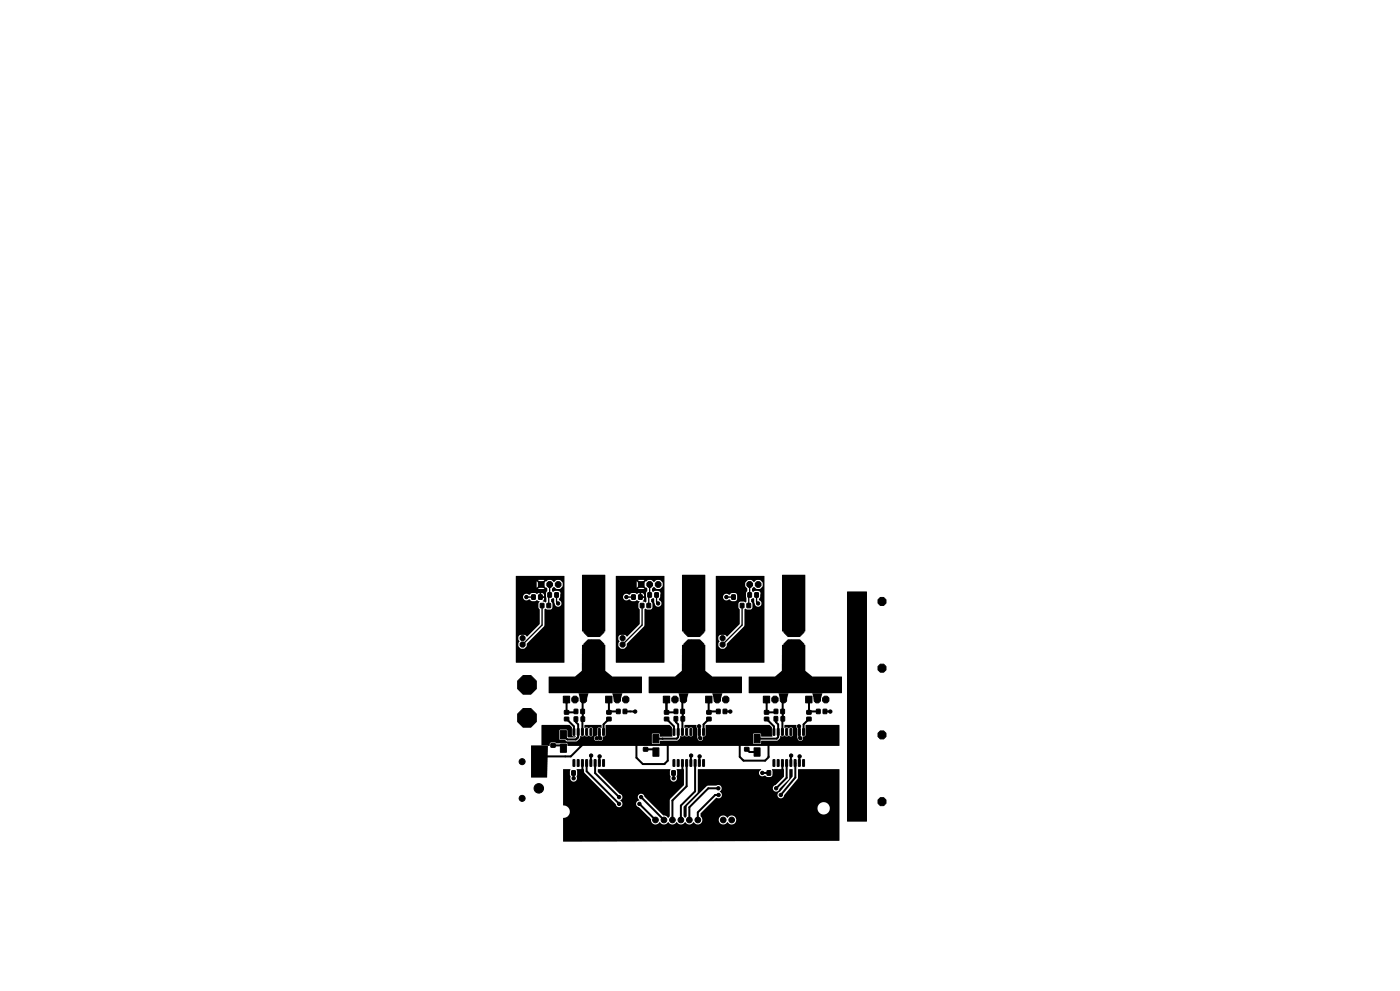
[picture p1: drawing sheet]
<svg xmlns="http://www.w3.org/2000/svg" width="420mm" height="297mm" viewBox="0 0 420 297" stroke-linecap="round" stroke-linejoin="round" font-family="sans-serif">
<g fill="#000" stroke="#000" stroke-width=".3">
<path d="M159.5 178.3h1.1v1.3h-1.1zM161.5 174.3h1.7v1.7h-1.7zM161.6 178.3h1v1.3h-1zM164.4 177.7h1v1.3h-1zM166.5 177.7h1v1.3h-1zM189.5 178.3h1.1v1.3h-1.1zM191.5 174.3h1.7v1.7h-1.7zM191.6 178.3h1v1.3h-1zM194.4 177.7h1v1.3h-1zM196.5 177.7h1v1.3h-1zM219.5 178.3h1.1v1.3h-1.1zM221.5 174.3h1.7v1.7h-1.7z"/>
<path d="M221.6 178.3h1v1.3h-1zM224.4 177.7h1v1.3h-1zM226.5 177.7h1v1.3h-1zM255.9 179.1h2.4v2.3h-2.4zM156 188.6h1.5v1.5h-1.5zM162.1 180.9h1v1.2h-1zM164.1 180.9h1v1.2h-1zM175.2 193l1.2-1.2h3.5l1.3 1.2v6.5l-1.3 1.3h-3.5l-1.2-1.3zM175.2 183l1.2-1.2h3.5l1.3 1.2v6.5l-1.3 1.3h-3.5l-1.2-1.3zM186 188.6h1.5v1.5h-1.5zM192.1 180.9h1v1.2h-1zM194.1 180.9h1v1.2h-1z"/>
<path d="M205.2 193l1.2-1.2h3.5l1.3 1.2v6.5l-1.3 1.3h-3.5l-1.2-1.3zM205.2 183l1.2-1.2h3.5l1.3 1.2v6.5l-1.3 1.3h-3.5l-1.2-1.3zM216 188.6h1.5v1.5h-1.5zM222.1 180.9h1v1.2h-1zM224.1 180.9h1v1.2h-1zM235.2 193l1.2-1.2h3.5l1.3 1.2v6.5l-1.3 1.3h-3.5l-1.2-1.3zM235.2 183l1.2-1.2h3.5l1.3 1.2v6.5l-1.3 1.3h-3.5l-1.2-1.3zM255.9 199.1h2.4v2.3h-2.4zM168.1 219h1.8v2.5h-1.8zM169.3 215h1.3v1h-1.3zM169.3 213h1.3v1h-1.3zM169 208.7h1.9v1.9h-1.9z"/>
<path d="M171.9 218.4h.6l-.1 2-.5-.1zM172.3 214.9h1v1.3h-1zM172.3 212.6h1v1.2h-1zM173.2 218.4h.5v2l-.5-.1zM174.5 218.4h.5l-.1 2-.5-.1zM174.3 212.6h1v1.2h-1zM174.3 214.9h1.1v1.3h-1.1zM175.7 218.4h.6l-.1 2-.5-.1zM177 218.4h.5v2l-.5-.1zM178.3 218.4h.5l-.1 2-.5-.1zM179.5 218.4h.6l-.1 2-.5-.1zM180.8 218.4h.6l-.1 2-.5-.1z"/>
<path d="M182 215h1.3v1h-1.3zM182 213h1.3v1h-1.3zM181.7 208.7h1.9v1.9h-1.9zM185 212.6h1v1.2h-1zM187 212.6h1v1.2h-1zM199.3 215h1.3v1h-1.3zM199.3 213h1.3v1h-1.3zM199 208.7h1.9v1.9h-1.9zM201.9 218.4h.6l-.1 2-.5-.1zM202.2 214.8h1.1v1.3h-1.1zM202.3 212.6h1v1.2h-1zM203.2 218.4h.5v2l-.5-.1z"/>
<path d="M204.5 218.4h.5l-.1 2-.5-.1zM204.3 212.6h1v1.2h-1zM204.3 214.8h1v1.3h-1zM205.7 218.4h.6l-.1 2-.5-.1zM207 218.4h.5v2l-.5-.1zM208.3 218.4h.5l-.1 2-.5-.1zM209.5 218.4h.6l-.1 2-.5-.1zM210.8 218.4h.6l-.1 2-.5-.1zM212 215h1.3v1h-1.3zM212 213h1.3v1h-1.3zM211.7 208.7h1.9v1.9h-1.9zM215 212.6h1v1.2h-1z"/>
<path d="M217 212.6h1v1.2h-1zM229.3 215h1.3v1h-1.3zM229.3 213h1.3v1h-1.3zM229 208.7h1.9v1.9h-1.9zM231.9 218.4h.6l-.1 2-.5-.1zM232.2 214.8h1.1v1.3h-1.1zM232.3 212.6h1v1.2h-1zM233.2 218.4h.5v2l-.5-.1zM234.5 218.4h.5l-.1 2-.5-.1zM234.3 212.6h1v1.2h-1zM234.3 214.8h1v1.3h-1zM235.7 218.4h.6l-.1 2-.5-.1z"/>
<path d="M237 218.4h.5v2l-.5-.1zM238.3 218.4h.5l-.1 2-.5-.1zM239.5 218.4h.6l-.1 2-.5-.1zM240.8 218.4h.6l-.1 2-.5-.1zM242 215h1.3v1h-1.3zM242 213h1.3v1h-1.3zM241.7 208.7h1.9v1.9h-1.9zM245 212.6h1v1.2h-1zM247 212.6h1v1.2h-1zM255.9 219.1h2.4v2.3h-2.4zM165.3 222.9h1.2v1h-1.2zM165.3 220.9h1.2v1h-1.2z"/>
<path d="M168.1 223h1.8v2.5h-1.8zM171.5 231h1.1v1.3h-1.1zM171.9 227.7h.6l-.1 2-.5-.1zM173.6 231h1v1.3h-1zM173.2 227.7h.5v2l-.5-.1zM174.5 227.7h.5l-.1 2-.5-.1zM175.7 227.7h.6l-.1 2-.5-.1zM177 227.7h.5v2l-.5-.1zM178.3 227.7h.5l-.1 2-.5-.1zM179.5 227.7h.6l-.1 2-.5-.1zM180.8 227.7h.6l-.1 2-.5-.1zM193 224h1.3v1.1h-1.3z"/>
<path d="M193 222h1.3v1.1h-1.3zM195.9 220.1h1.8v2.5h-1.8zM195.9 224.1h1.8v2.5h-1.8zM201.5 231h1.1v1.3h-1.1zM201.9 227.7h.6l-.1 2-.5-.1zM203.6 231h1v1.3h-1zM203.2 227.7h.5v2l-.5-.1zM204.5 227.7h.5l-.1 2-.5-.1zM205.7 227.7h.6l-.1 2-.5-.1zM207 227.7h.5v2l-.5-.1zM208.3 227.7h.5l-.1 2-.5-.1zM209.5 227.7h.6l-.1 2-.5-.1z"/>
<path d="M210.8 227.7h.6l-.1 2-.5-.1zM223.4 224h1.2v1.1h-1.2zM223.4 222h1.2v1.1h-1.2zM226.2 220.1h1.8v2.5h-1.8zM226.2 224.1h1.8v2.5h-1.8zM230.1 231h1.1v1.3h-1.1zM232.2 231h1v1.3h-1zM231.9 227.7h.6l-.1 2-.5-.1zM233.2 227.7h.5v2l-.5-.1zM234.5 227.7h.5l-.1 2-.5-.1zM235.7 227.7h.6l-.1 2-.5-.1zM237 227.7h.5v2l-.5-.1z"/>
<path d="M238.3 227.7h.5l-.1 2-.5-.1zM239.5 227.7h.6l-.1 2-.5-.1zM240.8 227.7h.6l-.1 2-.5-.1zM255.9 239.1h2.4v2.3h-2.4zM190.7 244.9h1.7v1.7h-1.7z"/>
<circle cx="157.9" cy="178.9" r=".5"/>
<circle cx="164.9" cy="175.2" r=".91"/>
<circle cx="167.4" cy="175.2" r=".91"/>
<circle cx="178.3" cy="176.3" r="3"/>
<circle cx="187.9" cy="178.9" r=".5"/>
<circle cx="194.9" cy="175.2" r=".91"/>
<circle cx="197.4" cy="175.2" r=".91"/>
<circle cx="208.3" cy="176.3" r="3"/>
<circle cx="217.9" cy="178.9" r=".5"/>
<circle cx="224.9" cy="175.2" r=".91"/>
<circle cx="227.4" cy="175.2" r=".91"/>
<circle cx="238.3" cy="176.3" r="3"/>
<circle cx="255.2" cy="179.6" r=".5"/>
<circle cx="255.9" cy="178.6" r=".5"/>
<circle cx="257.1" cy="178.3" r=".5"/>
<circle cx="258.3" cy="178.6" r=".5"/>
<circle cx="259" cy="179.6" r=".5"/>
<circle cx="156.8" cy="191.3" r=".8"/>
<circle cx="156.8" cy="193.2" r=".8"/>
<circle cx="167.4" cy="180.8" r=".5"/>
<circle cx="176.1" cy="195.6" r=".43"/>
<circle cx="176.1" cy="198.3" r=".43"/>
<circle cx="176.1" cy="184.3" r=".43"/>
<circle cx="176.1" cy="185.6" r=".43"/>
<circle cx="176.1" cy="188.3" r=".43"/>
<circle cx="176.1" cy="194.3" r=".43"/>
<circle cx="176.1" cy="196.9" r=".43"/>
<circle cx="176.1" cy="186.9" r=".43"/>
<circle cx="176.5" cy="193.1" r=".43"/>
<circle cx="176.5" cy="183.1" r=".43"/>
<circle cx="176.5" cy="199.5" r=".43"/>
<circle cx="176.5" cy="189.5" r=".43"/>
<circle cx="177.5" cy="182.3" r=".43"/>
<circle cx="177.5" cy="190.2" r=".43"/>
<circle cx="177.5" cy="192.3" r=".43"/>
<circle cx="178.8" cy="182.3" r=".43"/>
<circle cx="178.8" cy="192.3" r=".43"/>
<circle cx="178.8" cy="190.2" r=".43"/>
<circle cx="179.8" cy="193.1" r=".43"/>
<circle cx="179.8" cy="189.5" r=".43"/>
<circle cx="179.8" cy="183.1" r=".43"/>
<circle cx="179.8" cy="199.5" r=".43"/>
<circle cx="180.2" cy="195.6" r=".43"/>
<circle cx="180.2" cy="188.3" r=".43"/>
<circle cx="180.2" cy="198.3" r=".43"/>
<circle cx="180.2" cy="185.6" r=".43"/>
<circle cx="180.2" cy="196.9" r=".43"/>
<circle cx="180.2" cy="184.3" r=".43"/>
<circle cx="180.2" cy="194.3" r=".43"/>
<circle cx="180.2" cy="186.9" r=".43"/>
<circle cx="186.8" cy="191.3" r=".8"/>
<circle cx="186.8" cy="193.2" r=".8"/>
<circle cx="197.4" cy="180.8" r=".5"/>
<circle cx="206.1" cy="185.6" r=".43"/>
<circle cx="206.1" cy="188.3" r=".43"/>
<circle cx="206.1" cy="198.3" r=".43"/>
<circle cx="206.1" cy="184.3" r=".43"/>
<circle cx="206.1" cy="194.3" r=".43"/>
<circle cx="206.1" cy="196.9" r=".43"/>
<circle cx="206.1" cy="186.9" r=".43"/>
<circle cx="206.1" cy="195.6" r=".43"/>
<circle cx="206.5" cy="189.5" r=".43"/>
<circle cx="206.5" cy="193.1" r=".43"/>
<circle cx="206.5" cy="183.1" r=".43"/>
<circle cx="206.5" cy="199.5" r=".43"/>
<circle cx="207.5" cy="190.2" r=".43"/>
<circle cx="207.5" cy="192.3" r=".43"/>
<circle cx="207.5" cy="182.3" r=".43"/>
<circle cx="208.8" cy="192.3" r=".43"/>
<circle cx="208.8" cy="182.3" r=".43"/>
<circle cx="208.8" cy="190.2" r=".43"/>
<circle cx="209.8" cy="199.5" r=".43"/>
<circle cx="209.8" cy="189.5" r=".43"/>
<circle cx="209.8" cy="193.1" r=".43"/>
<circle cx="209.8" cy="183.1" r=".43"/>
<circle cx="210.2" cy="185.6" r=".43"/>
<circle cx="210.2" cy="198.3" r=".43"/>
<circle cx="210.2" cy="184.3" r=".43"/>
<circle cx="210.2" cy="196.9" r=".43"/>
<circle cx="210.2" cy="195.6" r=".43"/>
<circle cx="210.2" cy="188.3" r=".43"/>
<circle cx="210.2" cy="194.3" r=".43"/>
<circle cx="210.2" cy="186.9" r=".43"/>
<circle cx="216.8" cy="193.2" r=".8"/>
<circle cx="216.8" cy="191.3" r=".8"/>
<circle cx="227.4" cy="180.8" r=".5"/>
<circle cx="236.1" cy="198.3" r=".43"/>
<circle cx="236.1" cy="184.3" r=".43"/>
<circle cx="236.1" cy="185.6" r=".43"/>
<circle cx="236.1" cy="195.6" r=".43"/>
<circle cx="236.1" cy="188.3" r=".43"/>
<circle cx="236.1" cy="194.3" r=".43"/>
<circle cx="236.1" cy="196.9" r=".43"/>
<circle cx="236.1" cy="186.9" r=".43"/>
<circle cx="236.5" cy="189.5" r=".43"/>
<circle cx="236.5" cy="193.1" r=".43"/>
<circle cx="236.5" cy="183.1" r=".43"/>
<circle cx="236.5" cy="199.5" r=".43"/>
<circle cx="237.5" cy="192.3" r=".43"/>
<circle cx="237.5" cy="182.3" r=".43"/>
<circle cx="237.5" cy="190.2" r=".43"/>
<circle cx="238.8" cy="192.3" r=".43"/>
<circle cx="238.8" cy="190.2" r=".43"/>
<circle cx="238.8" cy="182.3" r=".43"/>
<circle cx="239.8" cy="183.1" r=".43"/>
<circle cx="239.8" cy="199.5" r=".43"/>
<circle cx="239.8" cy="193.1" r=".43"/>
<circle cx="239.8" cy="189.5" r=".43"/>
<circle cx="240.2" cy="184.3" r=".43"/>
<circle cx="240.2" cy="194.3" r=".43"/>
<circle cx="240.2" cy="196.9" r=".43"/>
<circle cx="240.2" cy="198.3" r=".43"/>
<circle cx="240.2" cy="185.6" r=".43"/>
<circle cx="240.2" cy="186.9" r=".43"/>
<circle cx="240.2" cy="188.3" r=".43"/>
<circle cx="240.2" cy="195.6" r=".43"/>
<circle cx="255.1" cy="187.3" r=".5"/>
<circle cx="255.1" cy="190.3" r=".5"/>
<circle cx="255.1" cy="184.3" r=".5"/>
<circle cx="255.1" cy="193.3" r=".5"/>
<circle cx="255.1" cy="196.3" r=".5"/>
<circle cx="255.2" cy="199.6" r=".5"/>
<circle cx="255.2" cy="180.9" r=".5"/>
<circle cx="255.9" cy="198.6" r=".5"/>
<circle cx="255.9" cy="181.9" r=".5"/>
<circle cx="257.1" cy="187.3" r=".5"/>
<circle cx="257.1" cy="182.3" r=".5"/>
<circle cx="257.1" cy="190.3" r=".5"/>
<circle cx="257.1" cy="198.3" r=".5"/>
<circle cx="257.1" cy="193.3" r=".5"/>
<circle cx="257.1" cy="184.3" r=".5"/>
<circle cx="257.1" cy="196.3" r=".5"/>
<circle cx="258.3" cy="198.6" r=".5"/>
<circle cx="258.3" cy="181.9" r=".5"/>
<circle cx="259" cy="199.6" r=".5"/>
<circle cx="259" cy="180.9" r=".5"/>
<circle cx="259.1" cy="187.3" r=".5"/>
<circle cx="259.1" cy="193.3" r=".5"/>
<circle cx="259.1" cy="184.3" r=".5"/>
<circle cx="259.1" cy="190.3" r=".5"/>
<circle cx="259.1" cy="196.3" r=".5"/>
<circle cx="264.6" cy="180.3" r="1.29"/>
<circle cx="158.1" cy="205.3" r="3"/>
<circle cx="158.1" cy="215.1" r="3"/>
<circle cx="172.5" cy="209.6" r="1.06"/>
<circle cx="175" cy="209.6" r="1.06"/>
<circle cx="177.5" cy="200.2" r=".43"/>
<circle cx="178.8" cy="200.2" r=".43"/>
<circle cx="185.2" cy="209.6" r="1.06"/>
<circle cx="187.7" cy="209.6" r="1.06"/>
<circle cx="190.5" cy="213.3" r=".5"/>
<circle cx="202.5" cy="209.6" r="1.06"/>
<circle cx="205" cy="209.6" r="1.06"/>
<circle cx="207.5" cy="200.2" r=".43"/>
<circle cx="208.8" cy="200.2" r=".43"/>
<circle cx="209.7" cy="217.7" r=".5"/>
<circle cx="215.2" cy="209.6" r="1.06"/>
<circle cx="217.7" cy="209.6" r="1.06"/>
<circle cx="219.1" cy="213.3" r=".5"/>
<circle cx="232.5" cy="209.6" r="1.06"/>
<circle cx="235" cy="209.6" r="1.06"/>
<circle cx="237.5" cy="200.2" r=".43"/>
<circle cx="238.8" cy="200.2" r=".43"/>
<circle cx="239.7" cy="217.7" r=".5"/>
<circle cx="245.2" cy="209.6" r="1.06"/>
<circle cx="247.7" cy="209.6" r="1.06"/>
<circle cx="249.1" cy="213.3" r=".5"/>
<circle cx="255.1" cy="204.3" r=".5"/>
<circle cx="255.1" cy="206.3" r=".5"/>
<circle cx="255.2" cy="200.9" r=".5"/>
<circle cx="255.9" cy="201.9" r=".5"/>
<circle cx="257.1" cy="202.3" r=".5"/>
<circle cx="257.1" cy="204.3" r=".5"/>
<circle cx="257.1" cy="206.3" r=".5"/>
<circle cx="258.3" cy="201.9" r=".5"/>
<circle cx="259" cy="200.9" r=".5"/>
<circle cx="259.1" cy="204.3" r=".5"/>
<circle cx="259.1" cy="206.3" r=".5"/>
<circle cx="264.6" cy="200.3" r="1.29"/>
<circle cx="156.6" cy="239.3" r=".9"/>
<circle cx="156.6" cy="228.3" r=".9"/>
<circle cx="161.6" cy="231.3" r="1.42"/>
<circle cx="161.6" cy="236.3" r="1.42"/>
<circle cx="172.1" cy="233.3" r=".5"/>
<circle cx="177.3" cy="226.4" r=".5"/>
<circle cx="179" cy="221.3" r=".5"/>
<circle cx="179.9" cy="226.7" r=".5"/>
<circle cx="180.1" cy="221.3" r=".5"/>
<circle cx="185.7" cy="238.9" r=".5"/>
<circle cx="192.3" cy="238.9" r=".5"/>
<circle cx="202.1" cy="233.3" r=".5"/>
<circle cx="207.3" cy="226.4" r=".5"/>
<circle cx="209.9" cy="226.7" r=".5"/>
<circle cx="210.1" cy="221.3" r=".5"/>
<circle cx="215.5" cy="236.3" r=".5"/>
<circle cx="215.6" cy="238.3" r=".5"/>
<circle cx="228.7" cy="231.7" r=".5"/>
<circle cx="232.8" cy="236.3" r=".5"/>
<circle cx="234.2" cy="238.3" r=".5"/>
<circle cx="237.3" cy="226.4" r=".5"/>
<circle cx="239.9" cy="226.7" r=".5"/>
<circle cx="240.1" cy="221.3" r=".5"/>
<circle cx="264.6" cy="220.3" r="1.29"/>
<circle cx="185.7" cy="240.9" r=".5"/>
<circle cx="191.8" cy="240.9" r=".5"/>
<circle cx="194.1" cy="245.7" r=".85"/>
<circle cx="196.6" cy="245.7" r=".85"/>
<circle cx="199.2" cy="245.7" r=".85"/>
<circle cx="201.7" cy="245.7" r=".85"/>
<circle cx="204.3" cy="245.7" r=".85"/>
<circle cx="206.8" cy="245.7" r=".85"/>
<circle cx="209.3" cy="245.7" r=".85"/>
<circle cx="211.9" cy="245.7" r=".85"/>
<circle cx="214.4" cy="245.7" r=".85"/>
<circle cx="217" cy="245.7" r=".85"/>
<circle cx="219.5" cy="245.7" r=".85"/>
<circle cx="264.6" cy="240.3" r="1.29"/>
</g>
<g fill="none" stroke="#000" stroke-width=".6">
<path d="M169.9 209.6l.1 3.9h2.5l.3-.3M170 215.5l2.2 2.2v1.7M172.8 215.4v1l.6 .7v3.8l-.6 .7h-2.6l-1.2-1.4M175 209.6l-.2 .3-.1 9.5M179.8 219.4v1.6M182.6 209.6l.1 3.9 .2-.3h2.6M182.7 215.5l-1.6 1.6v2.3M187.5 213.2l3 .1M199.9 209.8v3.9M199.9 209.6l.1 3.9h2.5l.3-.3M200 215.5l2.2 2.2v1.7M202.8 215.4v1l.6 .7v3.8l-.4 .5h-6.2"/>
<path d="M204.7 210.1v3.3M204.8 213.2l-.1 6.2M209.7 217.7l.1 3.3 .3 .3M212.6 209.8v3.9M212.6 209.6l.1 .1M212.7 215.5l-1.6 1.6v2.3M215.5 213.2h-2.6l-.2 .3M217.5 213.2h1.6M219.1 213.2v.1M230 215.5l2.2 2.2v1.7M230 209.6v3.9M232.8 215.4v1l.6 .7v3.8l-.4 .5h-5.9"/>
<path d="M232.8 213.2l-.3 .3h-2.5M234.8 213.2l-.1 6.2M234.8 209.9v3.3M239.7 217.7l.1 3.3 .3 .3M242.7 215.5l-1.6 1.6v2.3M242.7 209.6v3.9M245.5 213.2h-2.6l-.2 .3M247.5 213.2h1.6M249.1 213.2v.1M165.9 223.4h2.3M172.1 231.7v1.6M174.5 222.9v.5l-3.3 3.3h-8l-.7 .8"/>
<path d="M174.7 228.7v2.4l-.6 .6M176 228.7v2.4l9.7 9.8M177.3 226.4v2.3M178.5 228.7v3l7.2 7.2M179.8 221l.3 .3h-1.1M179.8 221l-.3 .3M179.9 226.7l-.1 2M190.9 222.9v4.2l1.9 1.9h6.5l1-1v-5M192.3 238.9l6.9 6.8M193.7 224.6h2.2M198.8 221.4h.1M202.1 231.7v1.6"/>
<path d="M204.7 228.7v2.4l-.6 .6M206 228.7v6.9l-4.3 4.3v5.8M207.3 226.4v2.3M208.5 228.7v8.5l-4.2 4.2v4.3M209.9 226.7l-.1 2M215.6 238.3h-1.1l-5.2 5.2v2.2M215.6 236.3h-3.1l-5.7 5.6v3.8M224 224.6l.8 .8h2.3M228.7 231.7h1.9M230.1 231.7h.1M230.5 223.1v3.9l-1 1h-6.4l-1.2-1.2v-3.5M234.7 228.7v2.4l-.6 .6h-1.4"/>
<path d="M236 228.7v4.4l-3.2 3.2M237.3 226.4v2.3M238.5 228.7l.1 4.3-4.4 5.3M239.9 226.7l-.1 2M191.8 240.9l4.8 4.8"/>
</g>
<g fill="none" stroke="#000" stroke-width=".4">
<path d="M157.9 178.9h2.1M164.9 175.2l-.3 6.3M164.9 175.2h.1M167.4 177.8l-.4 .5v2.1l.4 .5M187.9 178.9h2.1M194.9 175.2l-.3 6.3M194.9 175.2h.1M197.4 177.8l-.4 .5v2.1l.4 .5M217.9 178.9h2.1M224.9 175.2l-.3 6.3M224.9 175.2h.1M227.4 177.8l-.4 .5v2.1l.4 .5"/>
<path d="M162.6 181.5v5.8l-5.8 5.9M192.6 181.5v5.8l-5.8 5.9M222.6 181.5v5.8l-5.8 5.9"/>
</g>
<g fill="#000">
<path d="M157.5 178.8l.6-.3 .4 .4-.4 .4h-.3zM164.1 174.8l.5-.5h.7l.5 .5-.1 .7-.8 .8-.8-.8zM154.8 172.6l14.5 .1v25.9h-14.5l-.1-5.4h.8l.1 .6 .8 .6h.8l.7-.6 .2-.9 5.1-5.3 .1-5 .4-.2 .4 .3h.9l.6-.3 .1-1.4-.4-.6v-.8l.6-.4 .3 .3 .2 1.3a1.04 1.04 0 0 0 1 1 1.04 1.04 0 0 0 1.1-.8 1.04 1.04 0 0 0-.8-1.2l.3-.9 .1-.7a.78 .78 0 0 0-.7-1.1h-.9l-.6 .3-.3-.2v-.8l.7-.5a1.45 1.45 0 0 0 2.5-.2v-1.1l-.8-.7-1.1-.1-.7 .7-.8-.7-1.1 .1-1.6 1.3 1.5 1.2v.8l-.4 .6 .1 2.5-.2 .3-.9-.4 .4-1-1.3-.1v-.4h1.3v-.3a.73 .73 0 0 0-.8-.7v1h-.5v-1l-.8 .4-.6-.4h-.8l-.8 .5-.8-.2h-.6l-.6 .7a1.03 1.03 0 0 0 .6 1.1 1.03 1.03 0 0 0 1.2-.2l.9 .6h.9l.6-.4 .8 .4-.4 .7v1.1l.4 .7v4.3l-3.8 3.8-.9-.8-1.1 .1-.6 .8v.8l.4 .6-.4 .4v.5h-.8v-16.7h8.6l-.9-1-1 1h-6.7v-.5h6.3v.1l1-.9-1-1v1.8h-6.3v-2.2h6.7l1 1 .9-1h-8.6zM174.6 172.3h7l-.1 16.9h-6.9zM187.5 178.8l.6-.3 .4 .4-.4 .4h-.3zM194.5 174.3h.7l.6 .5-.1 .7-.8 .9-.8-.9v-.7zM184.8 172.6l14.5 .1v25.9h-14.5l-.1-5.4h.8l.1 .6 .8 .6h.8l.7-.6 .2-.9 5.1-5.3 .1-5 .4-.2 .4 .3h.9l.6-.3 .1-1.4-.4-.6v-.8l.6-.4 .3 .3 .2 1.2a1.05 1.05 0 0 0 .9 1.2 1.05 1.05 0 0 0 1.2-.9 1.05 1.05 0 0 0-.8-1.2l.3-.9 .1-.7a.78 .78 0 0 0-.7-1.1h-.9l-.6 .3-.3-.2v-.8l.7-.5a1.45 1.45 0 0 0 2.5-.2v-1.1l-.8-.7-1.1-.1-.7 .7-.8-.7-1.1 .1-1.6 1.3 1.5 1.2v.8l-.4 .6 .1 2.5-.2 .3-.9-.4 .4-1-1.3-.1v-.4h1.3v-.3a.73 .73 0 0 0-.8-.7v1h-.5v-1l-.8 .4-.6-.4h-.8l-.8 .5-.8-.2h-.6l-.6 .7a1.03 1.03 0 0 0 .6 1.1 1.03 1.03 0 0 0 1.2-.2l.9 .6h.9l.6-.4 .8 .4-.4 .7v1.1l.4 .7v4.3l-3.8 3.8-.9-.8-1.1 .1-.6 .8v.8l.4 .6-.4 .4v.5h-.8v-16.7h8.6l-.9-1-1 1h-6.7v-.5h6.3v.1l1-.9-1-1v1.8h-6.3v-2.2h6.7l1 1 .9-1h-8.6zM204.6 172.3h7l-.1 16.9h-6.9zM217.5 178.8l.6-.3 .4 .4-.4 .4h-.3zM224.5 174.3h.7l.6 .5-.1 .7-.8 .9-.8-.9v-.7zM214.7 172.7h14.6v25.9h-14.5l-.1-5.4h.8l.1 .6 .8 .6h.8l.7-.6 .2-.9 5.1-5.3 .1-5 .4-.2 .4 .3h.9l.6-.3 .1-1.4-.4-.6v-.8l.6-.4 .3 .3 .2 1.3a1.04 1.04 0 0 0 1 1 1.04 1.04 0 0 0 1.1-.8 1.04 1.04 0 0 0-.8-1.2l.3-.9 .1-.7a.78 .78 0 0 0-.7-1.1h-.9l-.6 .3-.3-.2v-.8l.7-.5a1.45 1.45 0 0 0 2.5-.2v-1.1l-1-.8h-.9l-.7 .7-.8-.7h-.9l-.8 .7-.1 1.2 .6 .7v.8l-.4 .6 .1 2.6-.3 .2-.5-.3h-1l-.6 .6v1.2l.4 .6v4.3l-3.8 3.8-.9-.8-1.1 .1-.6 .8v.8l.4 .6-.4 .4v.5h-.8v-14.3l2.2 .1a1.03 1.03 0 0 0 .7 .9 1.03 1.03 0 0 0 1.1-.3l.9 .6 1.2-.2 .3-.5-.1-1.5-.6-.3-1 .1-.5 .4-1.2-.2-.5 .2-.3 .7h-2.2zM234.6 172.3h7l-.1 16.9h-6.9z"/>
<path d="M254.1 177.3l6 .1-.1 68.9-5.9-.2zM156.4 192.4h1.1v1.1l-.4 .4h-.6l-.5-.4v-.6zM167 180.5l.6-.1 .2 .3-.2 .5-.6-.2zM164.7 202.8h7.8l2-1.8 .1-7.7h6.9l.1 7.7 2.1 1.8h8.8l.1 4.8-27.9 .2zM197 180.5h.6l.2 .5-.5 .2-.3-.2zM194.7 202.8h7.8l2-1.8 .1-7.7h6.9l.1 7.7 2.1 1.8h8.8l.1 4.8-27.9 .2zM227 180.5h.6l.2 .5-.5 .2-.3-.2zM224.6 202.8h7.9l2-1.8 .1-7.7h6.9l.1 7.7 2.1 1.8h8.8l.1 4.8-27.9 .2zM169.5 208.7l.8-.1 .6 .6v.9l-1 .9-.9-.9v-.9zM162.5 217.3h8.4l.7 .6v2.6l.3 .2h.8l-.2 .3h-2.1l-.2-.3-.1-2h-2l-.3 .2 .1 2.7 1.6 .2 .7 .4 2.9-.1 .9-.9 .1-.6h3.6l.1-2.3-.3-.3-.9 .3-.4-.3-.8 .2v-.9h5v.9l-.8-.2-.4 .3v2.1l-.7 .2-.3 .5a.86 .86 0 0 0 .4 .9 .86 .86 0 0 0 1-.1 .89 .89 0 0 0 1.1-.1 .89 .89 0 0 0 .1-1.1l.6-.1 .3-.3 .1-3h19.1l.7 .6 .1 2.9h-3.6l-.4-1-2.1 .2v2.8l2.1 .1 .4-.9h5.1l.8-.8 .1-.6 .9 .1 .4-.3 .8 .3 .4-.3 .4 .3 .6-.1 .3-.3-.1-2-.3-.3-.9 .3-.4-.3-.8 .2-.1-.9h3.5l.4 1 .1 3a.86 .86 0 0 0 1.2 .7 .86 .86 0 0 0 .3-1.3l.6-.1 .3-.3 .1-3h19.1l.7 .6 .1 2.9h-3.3l-.3-1-2.1 .2v2.8l2.1 .1 .3-.9h4.8l.8-.8 .1-.6 .9 .1 .4-.3 .8 .3 .4-.3 .4 .3 .6-.1 .3-.3-.1-2-.3-.3-.9 .3-.4-.3-.8 .2-.1-.9h3.5l.4 1.1 .1 2.9a.86 .86 0 0 0 1.2 .7 .86 .86 0 0 0 .3-1.3l.6-.1 .3-.3 .1-3h10l-.1 6.3h-81.4l-.3-.9-3.1 .1-.5-.3-1.2 .1-.3 .9-.5 .1v-.2h-2zM173.6 207.8h2.9l-.5 1.8-1.9 .1zM182.2 208.7l.8-.1 .6 .6v.9l-1 .9-.9-.9v-.9z"/>
<path d="M183.7 207.8h3l-.5 1.9h-2zM199.5 208.7l.8-.1 .6 .6v.9l-1 .9-.9-.9v-.9zM203.6 207.8h2.9l-.5 1.8-1.9 .1zM212.2 208.7l.8-.1 .6 .6v.9l-1 .9-.9-.9v-.9zM213.7 207.8h3l-.5 1.9h-2zM218.9 212.9l.6 .2-.2 .5h-.4l-.3-.3zM229 209.2l.6-.6 .7 .1 .6 .5v.9l-1 .9-.9-.9zM233.6 207.8h2.9l-.5 1.8-1.9 .1zM241.7 209.2l.6-.6 .7 .1 .6 .5v.9l-1 .9-.9-.9zM243.7 207.8h3l-.5 1.9h-2zM248.9 212.9l.6 .2-.2 .5h-.4l-.3-.3zM159.4 223.4h5l-.3 9.6h-4.8z"/>
<path d="M168.9 230.6l2.2-.1-.1 1.7 .2 .7a1.05 1.05 0 0 0 1.1 1.4 1.05 1.05 0 0 0 .7-1.7l.1-.4-.1-1.7h2.1l.3 1.2 9.3 9.3a1.06 1.06 0 0 0 1.8 .7 1.06 1.06 0 0 0-.4-1.9 1.04 1.04 0 0 0 .6-1 1.04 1.04 0 0 0-.9-.9l-6.4-6.5v-.9h21.6v1.7l.2 .7a1.05 1.05 0 0 0 1.1 1.4 1.05 1.05 0 0 0 .7-1.7l.1-.4-.1-1.7 2.2 .1v4.7l-4.2 4.3-.1 5-.5 .5a1.57 1.57 0 0 0-1.5-.7l-5.6-5.7a1.01 1.01 0 0 0-.8-.8 1.01 1.01 0 0 0-1 .4l-.2 .8 .5 .7-.9 .7a1.03 1.03 0 0 0 .8 1.4l3.6 3.6a1.43 1.43 0 0 0 1 1.6 1.43 1.43 0 0 0 1.7-.7 1.51 1.51 0 0 0 2.5 0 1.51 1.51 0 0 0 2.5 0 1.51 1.51 0 0 0 2.6 0 1.51 1.51 0 0 0 2.5 0 1.37 1.37 0 0 0 1.6 .7 1.37 1.37 0 0 0 1-1.4h4.9v.3a1.44 1.44 0 0 0 1.2 1.1 1.44 1.44 0 0 0 1.5-.7 1.35 1.35 0 0 0 2 .3 1.35 1.35 0 0 0 0-2.1 1.35 1.35 0 0 0-2.1 .5h-.1a1.35 1.35 0 0 0-2-.4l-.5 1h-4.9l-.5-1-.1-.9 1.5-1.5h33.6l.1 .3a1.85 1.85 0 0 0 2.9 1.1 1.85 1.85 0 0 0-.3-3.1 1.85 1.85 0 0 0-2.7 1.7h-33.6l3.3-3.2a1.03 1.03 0 0 0 1.4-.2 1.03 1.03 0 0 0-.1-1.4l-.3-.3a1.05 1.05 0 0 0 .5-1.5 1.05 1.05 0 0 0-1.6-.2l-2.7 .1-5.9 5.8-.2 3.2-.6 .5-.3-.5v-2.8l4.2-4.5 .1-6.8h18.9l-.5 .8a1 1 0 0 0 .3 1.1 1 1 0 0 0 1.2 .1h.3l.6 .4 1.3-.2 .2-.5-.1-1.7 3.6 .1v2.2l-3.3 3.1a1.02 1.02 0 0 0 .7 1.3 1.02 1.02 0 0 0 1.3-.8l2.8-2.9 .1-2.9 .9-.1 .1 2.3-4.5 5.1a1.01 1.01 0 0 0 .7 1.3 1.01 1.01 0 0 0 1.3-.9l4-4.9 .2-2.9h12.3v21.4l-82.8 .4-.1-7.1a1.98 1.98 0 0 0 2-1.9 1.98 1.98 0 0 0-2-2zM171.7 233.1l.4-.4 .4 .4v.3l-.6 .2zM177.2 226.1l.5 .2v.3l-.4 .4-.4-.4zM179.7 226.3l.6 .3v.3l-.4 .3-.4-.4zM202.1 232.7l.4 .4-.3 .6-.5-.3zM207 226.3l.5-.2 .2 .5-.4 .4-.3-.4zM209.5 226.5l.6-.2 .2 .6-.5 .3-.3-.3zM209.7 220.9h.5l.3 .2-.2 .5-.6-.2zM237 226.3l.5-.2 .2 .5-.4 .4-.3-.4zM239.5 226.5l.6-.2 .2 .6-.5 .3-.3-.3zM239.7 220.9h.5l.3 .2-.2 .5-.6-.2z"/>
</g>
</svg>
